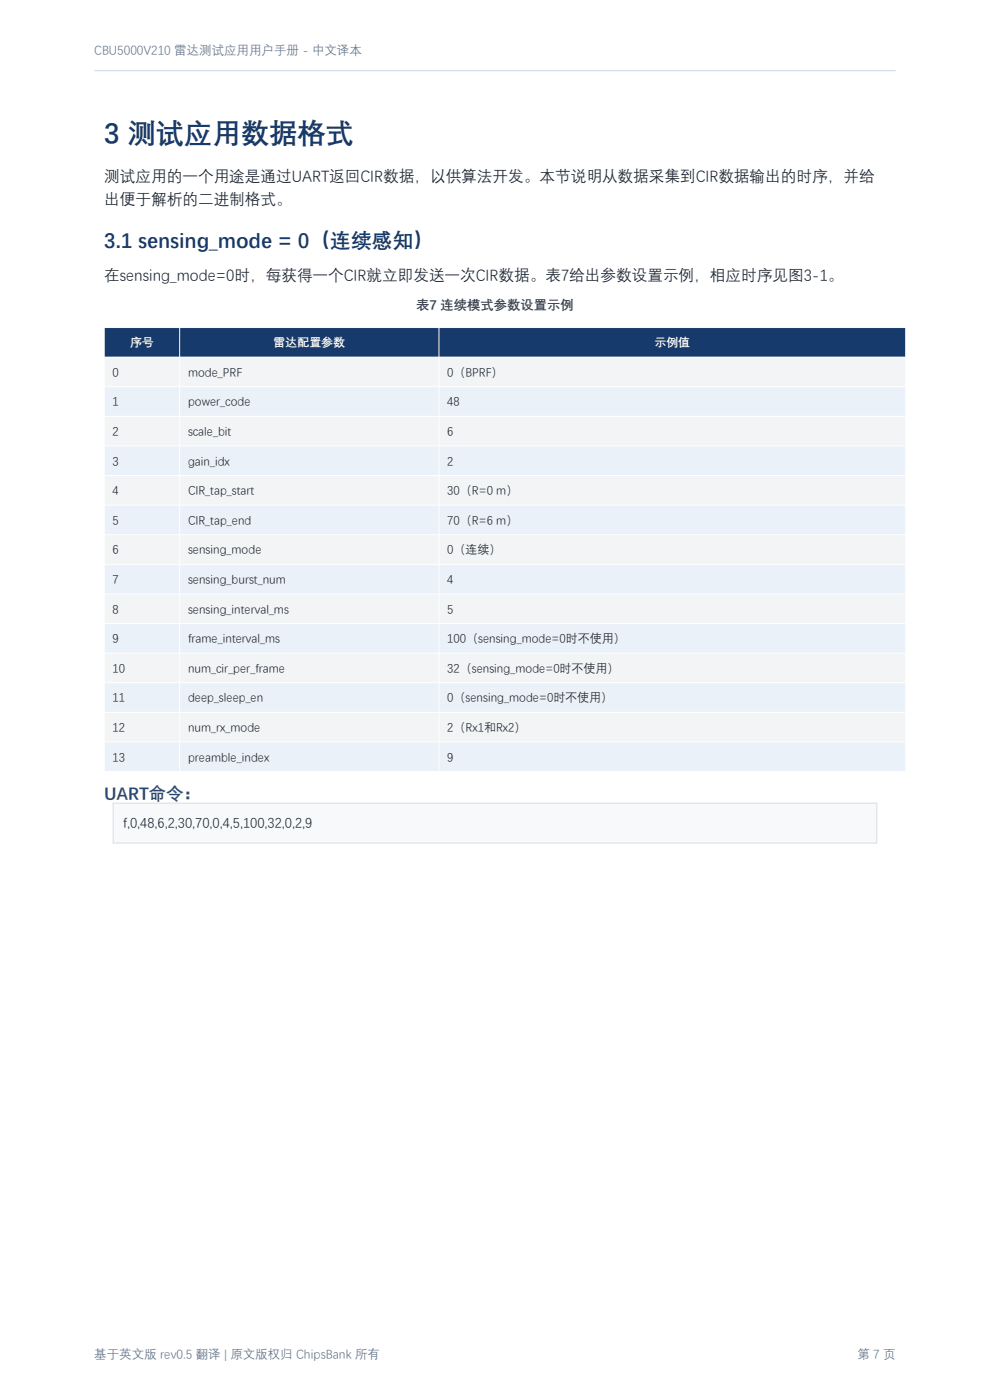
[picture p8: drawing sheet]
<svg xmlns="http://www.w3.org/2000/svg" width="210mm" height="297mm" viewBox="0 0 210 297" stroke-linecap="round" stroke-linejoin="round" font-family="sans-serif">
<defs><g id="words">
<text font-size="6" fill="#163a6b" x="22.1" y="30.1">3 测试应用数据格式</text>
<text font-size="4.4" fill="#163a6b" x="22.1" y="52.3">3.1 sensing_mode = 0（连续感知）</text>
<text font-size="3.7" fill="#2d4e73" x="22.1" y="169.5">UART命令：</text>
<g font-size="3.3" fill="#20262e">
<text x="22.1" y="38.4">测试应用的一个用途是通过UART返回CIR数据，以供算法开发。本节说明从数据采集到CIR数据输出的时序，并给</text>
<text x="22.1" y="43.4">出便于解析的二进制格式。</text>
<text x="22.1" y="59.3">在sensing_mode=0时，每获得一个CIR就立即发送一次CIR数据。表7给出参数设置示例，相应时序见图3-1。</text>
</g>
<text font-size="2.9" fill="#20262e" x="26.1" y="175.4">f,0,48,6,2,30,70,0,4,5,100,32,0,2,9</text>
<text font-size="2.8" fill="#374151" x="88.3" y="65.6">表7 连续模式参数设置示例</text>
<g font-size="2.6" fill="#64748b">
<text x="20" y="11.5">CBU5000V210 雷达测试应用用户手册 - 中文译本</text>
<text x="20" y="288">基于英文版 rev0.5 翻译 | 原文版权归 ChipsBank 所有</text>
<text x="181.9" y="288">第 7 页</text>
</g>
<g font-size="2.5" fill="#fff">
<text x="27.6" y="73.4">序号</text>
<text x="58" y="73.4">雷达配置参数</text>
<text x="138.8" y="73.4">示例值</text>
</g>
<g font-size="2.5" fill="#20262e">
<text x="23.9" y="79.7">0</text>
<text x="39.9" y="79.7">mode_PRF</text>
<text x="94.9" y="79.7">0（BPRF）</text>
<text x="23.9" y="86">1</text>
<text x="39.9" y="86">power_code</text>
<text x="94.9" y="86">48</text>
<text x="23.9" y="92.3">2</text>
<text x="39.9" y="92.3">scale_bit</text>
<text x="94.9" y="92.3">6</text>
<text x="23.9" y="98.6">3</text>
<text x="39.9" y="98.6">gain_idx</text>
<text x="94.9" y="98.6">2</text>
<text x="23.9" y="104.8">4</text>
<text x="39.9" y="104.8">CIR_tap_start</text>
<text x="94.9" y="104.8">30（R=0 m）</text>
<text x="23.9" y="111.1">5</text>
<text x="39.9" y="111.1">CIR_tap_end</text>
<text x="94.9" y="111.1">70（R=6 m）</text>
<text x="23.9" y="117.4">6</text>
<text x="39.9" y="117.4">sensing_mode</text>
<text x="94.9" y="117.4">0（连续）</text>
<text x="23.9" y="123.7">7</text>
<text x="39.9" y="123.7">sensing_burst_num</text>
<text x="94.9" y="123.7">4</text>
<text x="23.9" y="129.9">8</text>
<text x="39.9" y="129.9">sensing_interval_ms</text>
<text x="94.9" y="129.9">5</text>
<text x="23.9" y="136.2">9</text>
<text x="39.9" y="136.2">frame_interval_ms</text>
<text x="94.9" y="136.2">100（sensing_mode=0时不使用）</text>
<text x="23.9" y="142.5">10</text>
<text x="39.9" y="142.5">num_cir_per_frame</text>
<text x="94.9" y="142.5">32（sensing_mode=0时不使用）</text>
<text x="23.9" y="148.8">11</text>
<text x="39.9" y="148.8">deep_sleep_en</text>
<text x="94.9" y="148.8">0（sensing_mode=0时不使用）</text>
<text x="23.9" y="155.1">12</text>
<text x="39.9" y="155.1">num_rx_mode</text>
<text x="94.9" y="155.1">2（Rx1和Rx2）</text>
<text x="23.9" y="161.3">13</text>
<text x="39.9" y="161.3">preamble_index</text>
<text x="94.9" y="161.3">9</text>
</g>
</g></defs>
<path d="M20 15h170" fill="none" stroke="#cbd5e1" stroke-width=".21"/>
<path d="M22.1 69.5h170v6.3h-170z" fill-rule="evenodd" fill="#163a6b"/>
<path d="M22.1 75.8h170v6.2h-170z" fill-rule="evenodd" fill="#f2f4f6"/>
<path d="M22.1 82h170v6.3h-170z" fill-rule="evenodd" fill="#eaf1f8"/>
<path d="M22.1 88.3h170v6.3h-170z" fill-rule="evenodd" fill="#f2f4f6"/>
<path d="M22.1 94.6h170v6.3h-170z" fill-rule="evenodd" fill="#eaf1f8"/>
<path d="M22.1 100.9h170v6.3h-170z" fill-rule="evenodd" fill="#f2f4f6"/>
<path d="M22.1 107.2h170v6.2h-170z" fill-rule="evenodd" fill="#eaf1f8"/>
<path d="M22.1 113.4h170v6.3h-170z" fill-rule="evenodd" fill="#f2f4f6"/>
<path d="M22.1 119.7h170v6.3h-170z" fill-rule="evenodd" fill="#eaf1f8"/>
<path d="M22.1 126h170v6.3h-170z" fill-rule="evenodd" fill="#f2f4f6"/>
<path d="M22.1 132.3h170v6.3h-170z" fill-rule="evenodd" fill="#eaf1f8"/>
<path d="M22.1 138.6h170v6.2h-170z" fill-rule="evenodd" fill="#f2f4f6"/>
<path d="M22.1 144.8h170v6.3h-170z" fill-rule="evenodd" fill="#eaf1f8"/>
<path d="M22.1 151.1h170v6.3h-170z" fill-rule="evenodd" fill="#f2f4f6"/>
<path d="M22.1 157.4h170v6.3h-170z" fill-rule="evenodd" fill="#eaf1f8"/>
<g fill="none" stroke="#fff" stroke-width=".21">
<path d="M22.1 69.5h170v94.2h-170zM22.1 75.8h170M38.1 69.5v94.2M93.1 69.5v94.2M22.1 82h170M22.1 88.3h170M22.1 94.6h170M22.1 100.9h170M22.1 107.2h170M22.1 113.4h170M22.1 119.7h170M22.1 126h170"/>
<path d="M22.1 132.3h170M22.1 138.6h170M22.1 144.8h170M22.1 151.1h170M22.1 157.4h170"/>
</g>
<path d="M24 170.4h162v8.4h-162z" fill-rule="evenodd" fill="#f7f9fb" stroke="#d8dde3" stroke-width=".21"/>
<use href="#words"/>
</svg>
